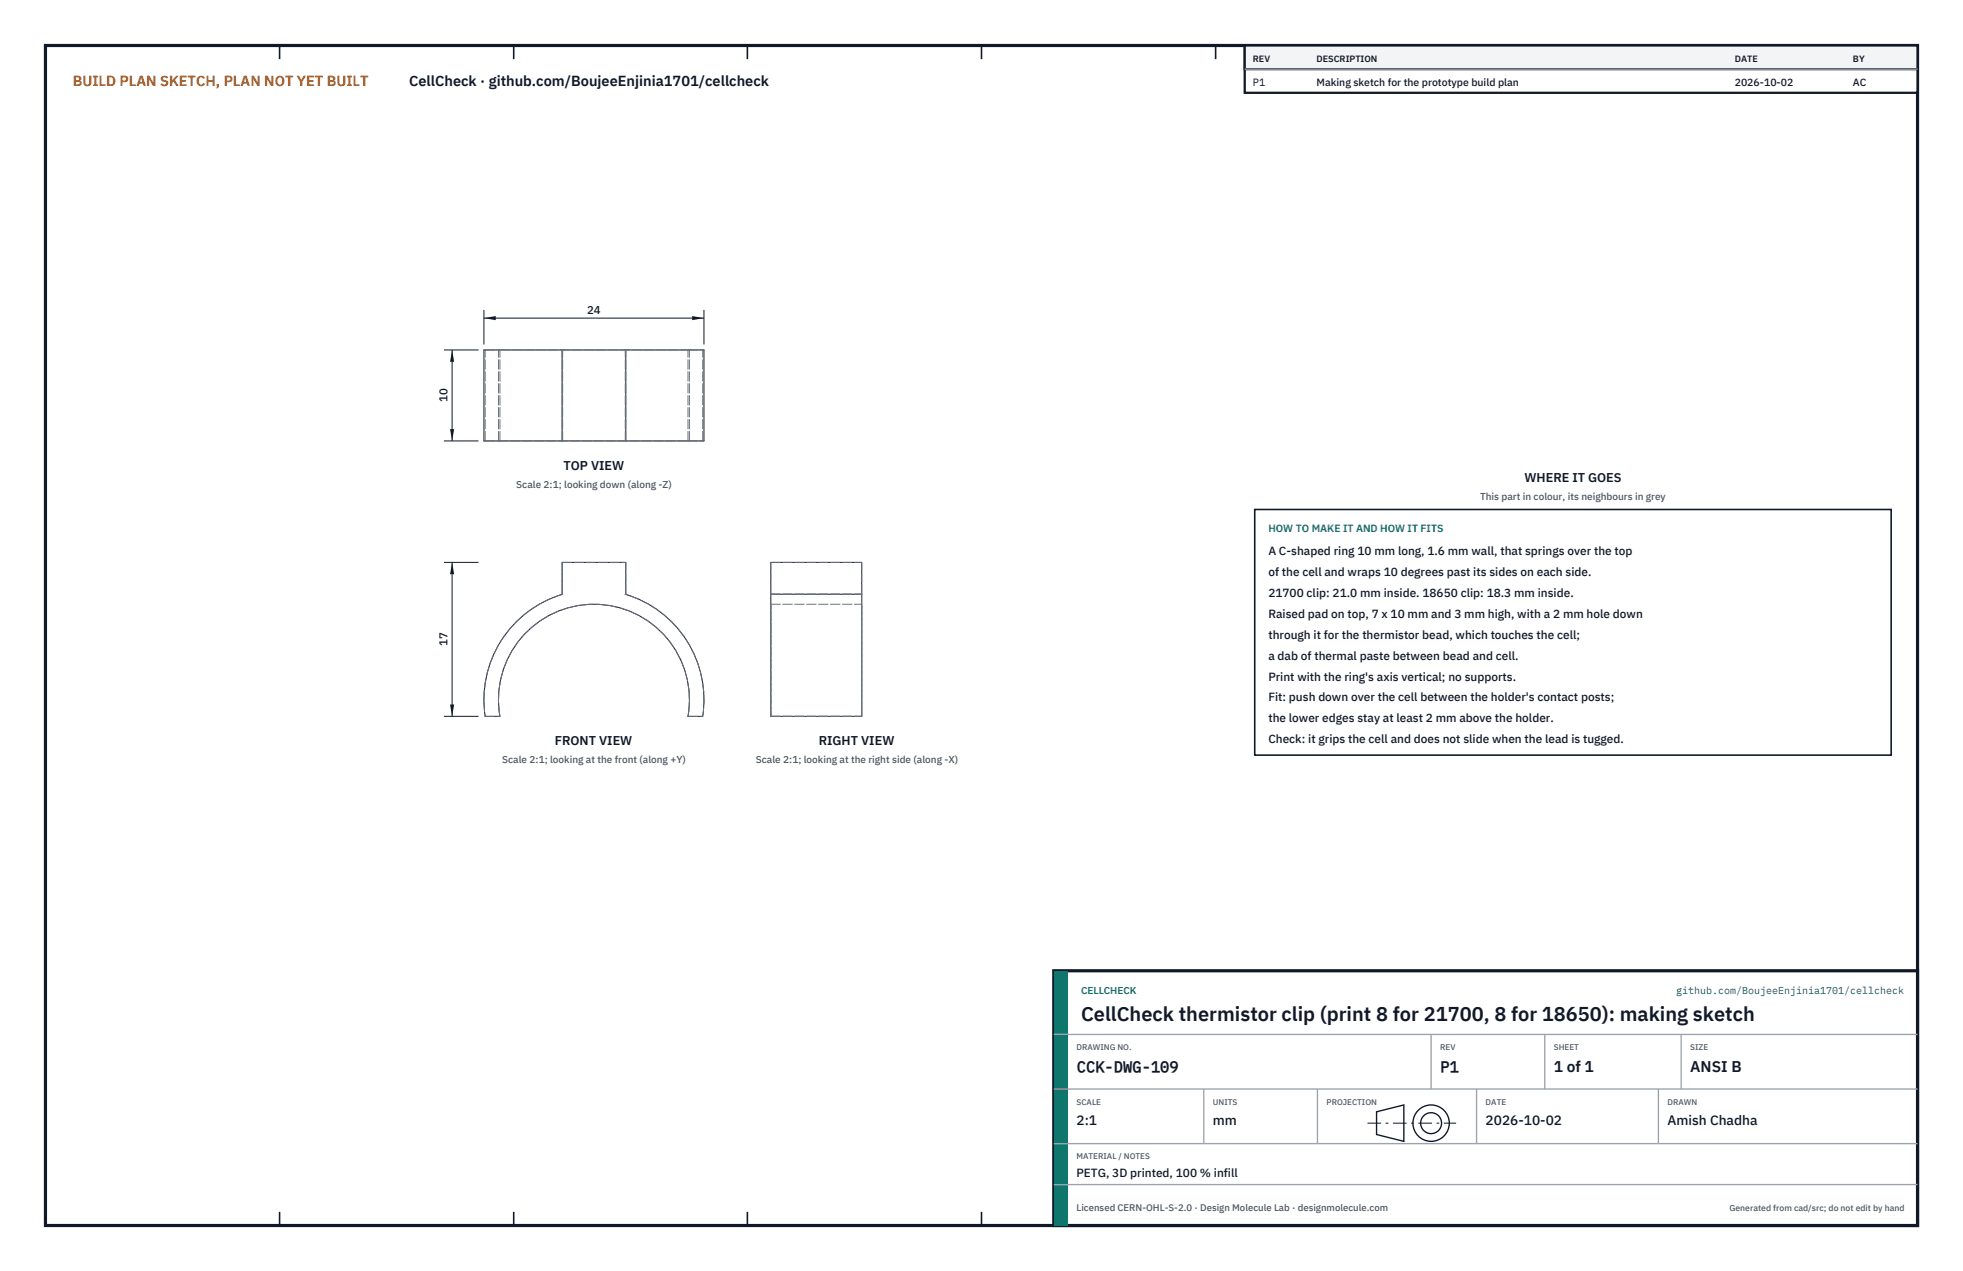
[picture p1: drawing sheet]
<svg xmlns="http://www.w3.org/2000/svg" width="432mm" height="279mm" viewBox="0 0 432 279" stroke-linecap="round" stroke-linejoin="round" font-family="sans-serif">
<defs><g id="words">
<text font-size="4.4" fill="#111827" x="237.8" y="224.4">CellCheck thermistor clip (print 8 for 21700, 8 for 18650): making sketch</text>
<g font-size="3.4" fill="#111827">
<text x="236.8" y="235.6">CCK-DWG-109</text>
<text x="316.8" y="235.6">P1</text>
<text x="341.8" y="235.6">1 of 1</text>
<text x="371.8" y="235.6">ANSI B</text>
</g>
<text font-size="3.2" fill="#b45309" x="16" y="19">BUILD PLAN SKETCH, PLAN NOT YET BUILT</text>
<text font-size="3.2" fill="#111827" x="90" y="19">CellCheck · github.com/BoujeeEnjinia1701/cellcheck</text>
<g font-size="3" fill="#111827">
<text x="236.8" y="247.2">2:1</text>
<text x="266.8" y="247.2">mm</text>
<text x="326.8" y="247.2">2026-10-02</text>
<text x="366.8" y="247.2">Amish Chadha</text>
</g>
<g font-size="2.8" fill="#111827">
<text x="124" y="103.3">TOP VIEW</text>
<text x="335.3" y="106">WHERE IT GOES</text>
<text x="122" y="163.8">FRONT VIEW</text>
<text x="180.1" y="163.8">RIGHT VIEW</text>
</g>
<g font-size="2.6" fill="#111827">
<text x="279" y="122">A C-shaped ring 10 mm long, 1.6 mm wall, that springs over the top</text>
<text x="279" y="126.6">of the cell and wraps 10 degrees past its sides on each side.</text>
<text x="279" y="131.2">21700 clip: 21.0 mm inside. 18650 clip: 18.3 mm inside.</text>
<text x="279" y="135.8">Raised pad on top, 7 x 10 mm and 3 mm high, with a 2 mm hole down</text>
<text x="279" y="140.4">through it for the thermistor bead, which touches the cell;</text>
<text x="279" y="145">a dab of thermal paste between bead and cell.</text>
<text x="279" y="149.6">Print with the ring's axis vertical; no supports.</text>
<text x="279" y="154.2">Fit: push down over the cell between the holder's contact posts;</text>
<text x="279" y="158.8">the lower edges stay at least 2 mm above the holder.</text>
<text x="279" y="163.4">Check: it grips the cell and does not slide when the lead is tugged.</text>
<text x="236.8" y="258.8">PETG, 3D printed, 100 % infill</text>
</g>
<g font-size="2.5" fill="#111827">
<text x="129.1" y="68.9">24</text>
<text x="98.4" y="88.4" transform="rotate(-90 98.4 88.4)">10</text>
<text x="98.4" y="142" transform="rotate(-90 98.4 142)">17</text>
</g>
<g font-size="2.3" fill="#111827">
<text x="275.6" y="18.8">P1</text>
<text x="289.6" y="18.8">Making sketch for the prototype build plan</text>
<text x="381.6" y="18.8">2026-10-02</text>
<text x="407.6" y="18.8">AC</text>
</g>
<text font-size="2.3" fill="#0f766e" x="279" y="117">HOW TO MAKE IT AND HOW IT FITS</text>
<g font-size="2.2" fill="#4b5563">
<text x="113.6" y="107.3">Scale 2:1; looking down (along -Z)</text>
<text x="325.6" y="110">This part in colour, its neighbours in grey</text>
<text x="110.5" y="167.8">Scale 2:1; looking at the front (along +Y)</text>
<text x="166.3" y="167.8">Scale 2:1; looking at the right side (along -X)</text>
</g>
<g font-size="2.2" fill="#0f766e">
<text x="237.8" y="218.4">CELLCHECK</text>
<text x="368.7" y="218.4">github.com/BoujeeEnjinia1701/cellcheck</text>
</g>
<text font-size="2.1" fill="#4b5563" x="236.8" y="266.2">Licensed CERN-OHL-S-2.0 · Design Molecule Lab · designmolecule.com</text>
<g font-size="2" fill="#111827">
<text x="275.6" y="13.6">REV</text>
<text x="289.6" y="13.6">DESCRIPTION</text>
<text x="381.6" y="13.6">DATE</text>
<text x="407.6" y="13.6">BY</text>
</g>
<text font-size="1.9" fill="#4b5563" x="380.4" y="266.2">Generated from cad/src; do not edit by hand</text>
<g font-size="1.8" fill="#4b5563">
<text x="236.8" y="230.8">DRAWING NO.</text>
<text x="316.8" y="230.8">REV</text>
<text x="341.8" y="230.8">SHEET</text>
<text x="371.8" y="230.8">SIZE</text>
<text x="236.8" y="242.8">SCALE</text>
<text x="266.8" y="242.8">UNITS</text>
<text x="291.8" y="242.8">PROJECTION</text>
<text x="326.8" y="242.8">DATE</text>
<text x="366.8" y="242.8">DRAWN</text>
<text x="236.8" y="254.8">MATERIAL / NOTES</text>
</g>
</g></defs>
<path d="M10 10h411.8v259.4h-411.8z" fill="none" stroke="#111827" stroke-width=".7" stroke-linecap="butt"/>
<g fill="none" stroke="#111827" stroke-width=".35">
<path d="M61.5 10v3M113 10v3M164.4 10v3M215.9 10v3M267.4 10v3M318.9 10v3M370.3 10v3M61.5 266.4v3M113 266.4v3M164.4 266.4v3M215.9 266.4v3M267.4 266.4v3"/>
<path d="M318.9 266.4v3M370.3 266.4v3"/>
</g>
<path d="M106.5 76.9h48.4v20h-48.4zM123.7 76.9v20M137.7 76.9v20M123.7 123.6h14v7h-.2a24.2 24.2 0 0 1 17.1 26.9h-3.3a21 21 0 0 0-20.6-24.7 21 21 0 0 0-20.7 24.7h-3.3a24.2 24.2 0 0 1 17.1-26.9h-.1zM169.5 130.6v26.9h20v-26.9M169.5 130.6h20M169.5 130.6v-7h20v7" fill="none" stroke="#111727" stroke-width=".22"/>
<g fill="none" stroke="#6a7180" stroke-width=".22" stroke-dasharray="2.1 .5">
<path d="M106.5 76.9h.2M106.7 76.9h3.3M109.7 76.9h.3M123.7 76.9h.1M123.8 76.9h-.1M137.5 76.9h.2M137.7 76.9h-.2M151.3 76.9h3.3M151.3 76.9h.4M151.7 76.9h-42M154.6 76.9h.3M106.7 96.9v-20"/>
<path d="M106.7 96.9h-.2M106.7 96.9h3.3M109.7 96.9h42M109.7 96.9v-20M110 96.9v-20M110 96.9h-.3M123.7 96.9h.1M123.7 96.9v-20M123.8 96.9v-20M137.5 96.9h.2M137.5 96.9v-20M137.7 96.9v-20"/>
<path d="M151.3 96.9h3.3M151.3 96.9v-20M151.7 96.9h-.4M151.7 96.9v-20M154.6 96.9v-20M154.9 96.9h-.3M123.7 130.6h.1M123.7 130.6v-7M123.7 123.6h14M123.8 130.6a24.2 24.2 0 0 0-17.1 26.9M137.5 130.6h.2M137.7 130.6v-7"/>
<path d="M169.5 130.6h20M169.5 130.6v-7M169.5 132.8v24.7M169.5 123.6h20M169.5 132.8h20M189.5 130.6v26.9M189.5 130.6v-7M189.5 132.8v24.7M106.7 157.5h3.3M151.3 157.5h3.3M151.3 157.5a21 21 0 0 0-20.6-24.7 21 21 0 0 0-20.7 24.7M154.6 157.5a24.2 24.2 0 0 0-17.1-26.9"/>
<path d="M169.5 157.5h20M169.5 157.5v-26.9M169.5 157.5v-24.7M189.5 157.5v-24.7"/>
</g>
<path d="M106.4 68.1v7.6M106.4 69.9h48.5M154.9 68.1v7.6" fill="none" stroke="#111827" stroke-width=".22"/>
<path d="M106.4 69.9l2.6-.4v.9zM152.2 69.5v.9l2.7-.5z" fill="#111827"/>
<path d="M97.7 76.9h7.6M99.5 76.9v20M97.7 96.9h7.6" fill="none" stroke="#111827" stroke-width=".22"/>
<path d="M99.5 76.9l-.5 2.6h.9zM99 94.3h.9l-.4 2.6z" fill="#111827"/>
<path d="M97.7 123.6h7.6M99.5 123.6v33.9M97.7 157.5h7.6" fill="none" stroke="#111827" stroke-width=".22"/>
<path d="M99.5 123.6l-.5 2.6h.9zM99 154.9h.9l-.4 2.6z" fill="#111827"/>
<path d="M276 112h140v54h-140z" fill="#fff" stroke="#111827" stroke-width=".35"/>
<path d="M273.8 10h148v10.4h-148z" fill="#fff" stroke="#111827" stroke-width=".5"/>
<path d="M273.8 10h148v5.2h-148z" fill="#f3f4f6" stroke="#111827" stroke-width=".5"/>
<path d="M273.8 15.2h148" fill="none" stroke="#9ca3af" stroke-width=".3"/>
<path d="M231.8 213.4h190v56h-190z" fill="#fff" stroke="#111827" stroke-width=".7" stroke-linecap="butt"/>
<path d="M231.8 213.4h3v56h-3z" fill="#0f766e"/>
<path d="M231.8 227.4h190M231.8 239.4h190M264.8 239.4v12M289.8 239.4v12M314.8 227.4v12M324.8 239.4v12M339.8 227.4v12M364.8 239.4v12M369.8 227.4v12M231.8 251.4h190M231.8 260.4h190" fill="none" stroke="#9ca3af" stroke-width=".3"/>
<g fill="none" stroke="#111827" stroke-width=".3">
<path d="M302.8 244.4l6-1.5v8l-6-1.5z"/>
<circle cx="314.8" cy="246.9" r="4"/>
<circle cx="314.8" cy="246.9" r="2.3"/>
</g>
<path d="M300.8 246.9h19.5" fill="none" stroke="#111827" stroke-width=".22" stroke-dasharray="3 1 .6 1" stroke-linecap="butt"/>
<use href="#words"/>
</svg>
